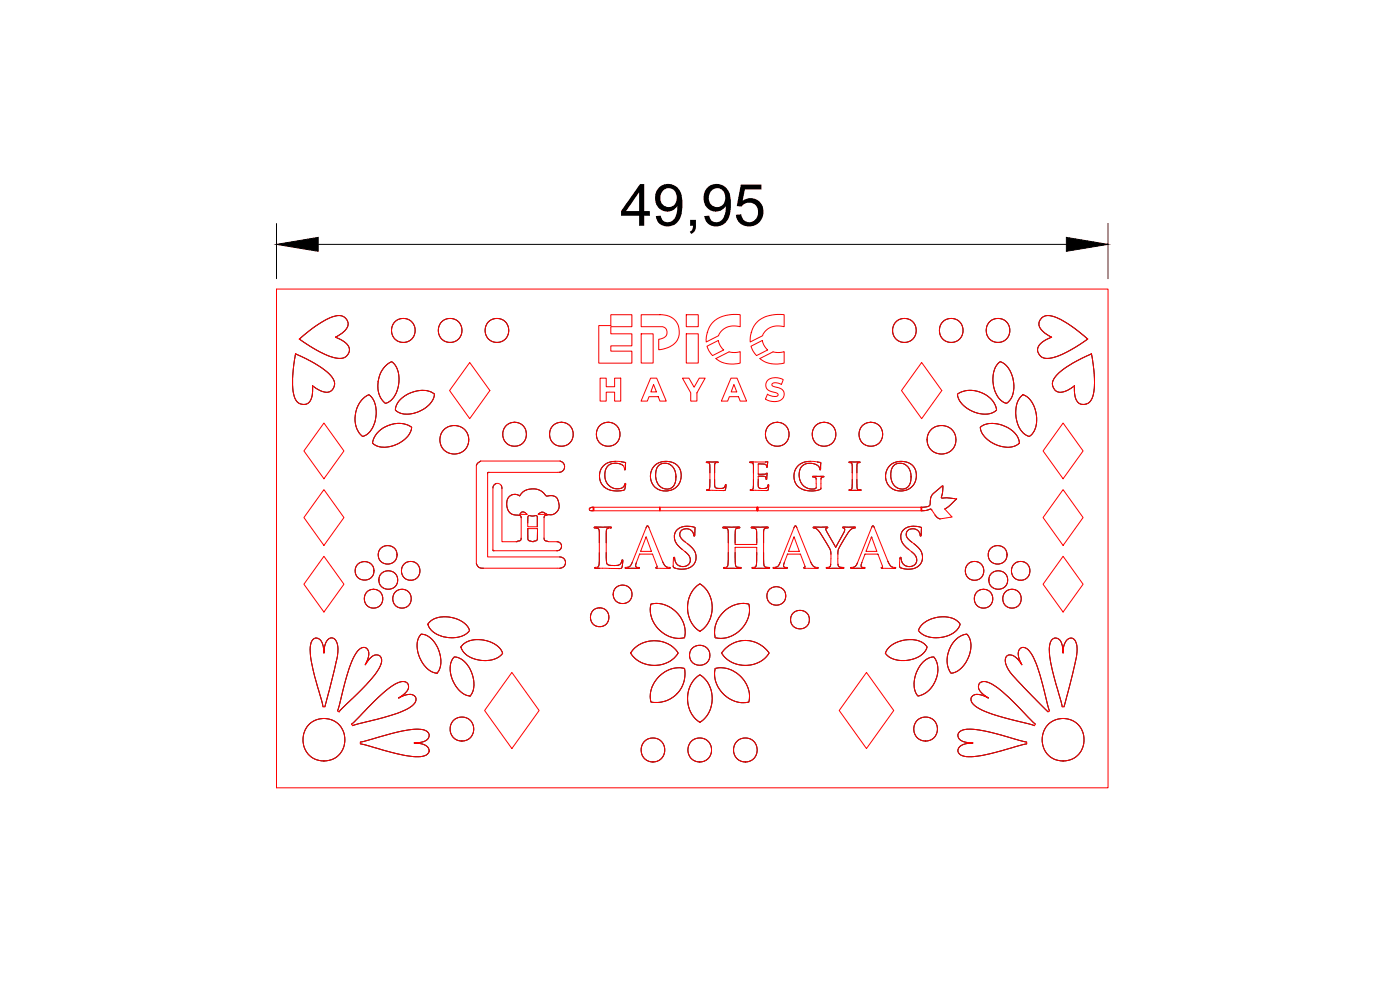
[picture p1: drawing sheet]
<svg xmlns="http://www.w3.org/2000/svg" width="841mm" height="594mm" viewBox="0 0 841 594" stroke-linecap="round" stroke-linejoin="round" font-family="sans-serif">
<defs><g id="words">
<text font-size="34.9" x="373" y="136">49,95</text>
</g></defs>
<!-- layer: PDF_Capa 1 -->
<g fill="none" stroke="#000" stroke-width=".6">
<path d="M626 191a13 13 0 0 1 13 2 56 56 0 0 1 14 11 69 69 0 0 1-23 11 5 5 0 0 1-6-3 5 5 0 0 1 3-7l5-2a11 11 0 0 1-8-9zM178 213a68 68 0 0 1 21 13 5 5 0 0 1 1 8 5 5 0 0 1-7 1l-5-3a11 11 0 0 1-4 11 6 6 0 0 1-8-7 75 75 0 0 1 2-23zM180 204v-1a63 63 0 0 1 22-13 5 5 0 0 1 7 3 5 5 0 0 1-3 6l-5 4a11 11 0 0 1 9 7 6 6 0 0 1-8 5 71 71 0 0 1-22-11zM232 220v-1a2.5 2.5 0 0 1 5-1 17 17 0 0 1-4 24 2.4 2.4 0 0 1-4-2 17 17 0 0 1 3-20zM600 218a3 3 0 0 1 4 1 18 18 0 0 1 2 22 3 3 0 0 1-5-1 18 18 0 0 1-1-22zM575 237a16 16 0 0 1 24 9 16 16 0 0 1-20-2l-3-3zM613 238a3 3 0 0 1 5 1 18 18 0 0 1 2 22 3 3 0 0 1-5-1 18 18 0 0 1-2-22zM635 225a77 77 0 0 1 21-12 64 64 0 0 1 0 26 5 5 0 0 1-6 4 5 5 0 0 1-4-6l-1-5a11 11 0 0 1-10 3h-1a6 6 0 0 1 1-10zM217 240l2-1a2.5 2.5 0 0 1 4-1 17 17 0 0 1-4 24 2.9 2.9 0 0 1-4-3 17 17 0 0 1 2-19zM228 259a16 16 0 0 1 19-2 17 17 0 0 1-17 12 7 7 0 0 1-6-3l1-4zM240 240a17 17 0 0 1 21-3 17 17 0 0 1-18 12l-2-1a3 3 0 0 1-3-1 3 3 0 0 1 0-4zM589 257a17 17 0 0 1 21 4l1 1a3 3 0 0 1 1 4 3 3 0 0 1-3 2 17 17 0 0 1-20-11z"/>
<path d="M289 277l-2 1-1 2M336 277a3 3 0 0 1 3 3 3 3 0 0 1-3 4M370 277a9 9 0 0 0-10 9 9 9 0 0 0 11 9h1a2.6 2.6 0 0 0 3-2l1-3a6 6 0 0 1-6 4 6 6 0 0 1-6-4 7 7 0 0 1 4-12h4l2 2M373 277l3 1-1 4M393 280a9 9 0 0 1 11-2 9 9 0 0 1 5 10 9 9 0 0 1-13 6 9 9 0 0 1-3-14zM396 280a7 7 0 0 1 7-1 7 7 0 0 1 3 7 6 6 0 0 1-5 8 6 6 0 0 1-7-6v-5zM430 278l-1 1v5M431 278h-7h1a3 3 0 0 1 1 4v2M453 277l-3 1a2.3 2.3 0 0 1 3 1 2.3 2.3 0 0 1 0 2v3M460 278l1-1v4a2.5 2.5 0 0 0-4-2h-2M487 277a9 9 0 0 0-10 9 9 9 0 0 0 10 9h3a2.2 2.2 0 0 0 3-2M491 278h2v4a7 7 0 0 0-10-3 7 7 0 0 0-2 10 7 7 0 0 0 9 4"/>
<path d="M535 280a9 9 0 0 1 10-2 9 9 0 0 1 5 10 9 9 0 0 1-13 6 9 9 0 0 1-2-14zM537 280a7 7 0 0 1 7-1 7 7 0 0 1 3 7 6 6 0 0 1-5 8 6 6 0 0 1-7-6v-3a7 7 0 0 1 2-5zM294 284h-1v1M298 291l-1 1-1 1M301 292l1 2M425 294l1 1M426 288v5v1M429 288v2a2.8 2.8 0 0 0 1 3 2.8 2.8 0 0 0 3 0h2l1-2v3l-2 1M451 294l2 1M453 288v5l-1 1M455 285h4l2-1-1 4a2.6 2.6 0 0 0-4-2h-1M455 288v3a2.3 2.3 0 0 0 1 2 2.3 2.3 0 0 0 3 0 2.5 2.5 0 0 0 3-2v3l-2 1"/>
<path d="M490 288v-1l-2-1h7l-1 1-1 1M512 284v-3a1.9 1.9 0 0 0 0-2 1.9 1.9 0 0 0-2-1h7h-1a3 3 0 0 0-1 4v2M512 288v5l-1 1M515 288v3a2.3 2.3 0 0 0 0 3 2.3 2.3 0 0 0 2 0h-7M566 292l-6 5a9 9 0 0 0-1 6 5 5 0 0 1-6 2M566 292v7l8 1M575 300l-7 6M315 308h-1l-2 1M317 314l1-4h4l1 6M317 318v5a3 3 0 0 0 3 2 3 3 0 0 0 3-2v-5h-1M323 309a3 3 0 0 1 6 0M327 311v-1l2-1a6 6 0 0 0 7-4 6 6 0 0 0-5-7h-3a10 10 0 0 0-16 0 5 5 0 0 0-6 0 5 5 0 0 0-1 6 6 6 0 0 0 7 6l1 1"/>
<path d="M354 306l2 1M356 305h-2M365 317a11 11 0 0 0-1 8v1M367 317h-10a2.8 2.8 0 0 1 3 1 2.8 2.8 0 0 1 0 3v5M390 317v-1a1 1 0 0 0-2 0 .8 .8 0 0 0 0 1M479 317l-1-1a.8 .8 0 0 0-1 0 .8 .8 0 0 0 0 1M525 317v-1a.8 .8 0 0 0-1 0 .8 .8 0 0 0-1 1M560 306a1.5 1.5 0 0 0-3 0l-3 1M562 309l3 3M286 339a4 4 0 0 0 4 2M296 330l1 1M313 323a2.3 2.3 0 0 1-2 2h-1"/>
<path d="M327 323a2.1 2.1 0 0 0 2 2M335 325a2.7 2.7 0 0 1 2 3 2.7 2.7 0 0 1-3 3M336 335a3 3 0 0 1 4 3 3 3 0 0 1-4 3M360 332v7l-1 2M364 332v1a5 5 0 0 0 2 6 6 6 0 0 0 7-2l1-1v5l-2 1M380 338l-2 2-1 1M382 338a1.4 1.4 0 0 0 0 2 1.4 1.4 0 0 0 1 1M384 333h.1M385 331h.1M388 323h.1M391 331h.1M392 333h.1"/>
<path d="M398 337l1 3 2 1M411 331a5 5 0 0 1 4 5 5 5 0 0 1-4 4 5 5 0 0 1-6-5v1M412 326l-1-1a4 4 0 0 1-1-7 4 4 0 0 1 7 3v1l1-5a9 9 0 0 0-13 3 9 9 0 0 0 5 10M413 326a9 9 0 0 1 3 14 10 10 0 0 1-12 0M438 332l-1 6a2.5 2.5 0 0 1-1 3M438 326v-6a2.7 2.7 0 0 0-1-2 2.7 2.7 0 0 0-3-1h1h9l-2 1v8M442 332v6a2.9 2.9 0 0 0 3 3h-10M442 327h.1M442 329h.1M454 329h1M455 327h-1M455 326v-2a9 9 0 0 0-2-7h-2h11h-2a11 11 0 0 0-1 8v1"/>
<path d="M455 332l-1 7-1 2M459 332v5a3 3 0 0 0 0 3 3 3 0 0 0 3 1h-10M469 338a4 4 0 0 1-3 3M471 338a1.4 1.4 0 0 0 0 2 1.4 1.4 0 0 0 1 1M473 333h.1M474 331h.1M477 323h.1M480 331h.1M481 333h.1M487 337l1 3 2 1M499 339l-1 2M499 333v-3l-2-3a22 22 0 0 0-8-10h8l-1 1v1l6 10 5-9a1.6 1.6 0 0 0 1-2 1.6 1.6 0 0 0-2-1h8a8 8 0 0 0-6 6l-4 7-1 3"/>
<path d="M503 339a3 3 0 0 0 4 2 5 5 0 0 1-5 0h-6h1M515 338l-1 2-2 1M518 338a1.4 1.4 0 0 0-1 2 1.4 1.4 0 0 0 2 1M520 333h.1M520 331h.1M523 323h1M527 331h.1M527 333h1M533 337l2 3 1 1M547 331a5 5 0 0 1 3 6 5 5 0 0 1-5 3 5 5 0 0 1-4-5v1M548 326l-1-1a4 4 0 0 1-1-7 4 4 0 0 1 7 3v1l1-5a9 9 0 0 0-13 3 9 9 0 0 0 5 10M549 326a8 8 0 0 1 2 15l-5 1a6 6 0 0 1-6-2"/>
<path d="M358 341h-1h3M376 341h8M395 340l-1 1h1M402 341h1h-2M418 353l2-2a17 17 0 0 1 0 28 18 18 0 0 1-2-26zM465 341h8M484 340l-1 1h1M491 341h-1M511 341h9h-1M530 340l-1 1h1M538 341h-1M258 374a17 17 0 0 1 24 4v1a17 17 0 0 1-20 2 10 10 0 0 1-5-6z"/>
<path d="M391 363a17 17 0 0 1 20 20 17 17 0 0 1-20-20zM435 368a16 16 0 0 1 15-5 18 18 0 0 1-20 20 16 16 0 0 1 5-15zM554 375a18 18 0 0 1 22-1 3 3 0 0 1-1 5 18 18 0 0 1-23 0v-1zM253 381a16 16 0 0 1 12 15l-1 5a3 3 0 0 1-1 3 3 3 0 0 1-4 0 17 17 0 0 1-7-22zM273 395a16 16 0 0 1 12 15v2a10 10 0 0 1-3 6 17 17 0 0 1-12-18l1-3zM278 387a17 17 0 0 1 24 5 17 17 0 0 1-22 2l-2-4a1.7 1.7 0 0 1 0-3zM381 390a18 18 0 0 1 26 2 17 17 0 0 1-28 0zM435 390a17 17 0 0 1 27 2 17 17 0 0 1-28 0zM534 389a18 18 0 0 1 22-2 3 3 0 0 1-1 5 17 17 0 0 1-23 1v-1zM555 397a8 8 0 0 1 6-2 16 16 0 0 1-10 23 17 17 0 0 1 4-21zM573 385l5-3a2.8 2.8 0 0 1 3-1 2.8 2.8 0 0 1 2 3 17 17 0 0 1-11 20 2.8 2.8 0 0 1-2-3 17 17 0 0 1 3-16zM396 406a15 15 0 0 1 15-4 17 17 0 0 1-20 20 17 17 0 0 1 5-16z"/>
<path d="M417 408l3-3a17 17 0 0 1 0 29 18 18 0 0 1-3-26zM430 402a17 17 0 0 1 20 20 17 17 0 0 1-20-20zM194 425l-1-4a126 126 0 0 1-7-32l1-2a4 4 0 0 1 3-4 4 4 0 0 1 4 4l1 5v-4a4 4 0 0 1 6-4 14 14 0 0 1 1 13l-7 28M203 427l1-3a130 130 0 0 1 10-32l1-1a4 4 0 0 1 5-2 4 4 0 0 1 1 5l-2 5 3-3a4 4 0 0 1 4-3 4 4 0 0 1 3 3v1a21 21 0 0 1-7 12l-18 19M211 435l3-2a171 171 0 0 1 23-22l3-1a4 4 0 0 1 5 1 4 4 0 0 1-1 5l-5 3h2a6 6 0 0 1 9 0l-1 3a22 22 0 0 1-12 7l-25 7M622 435l-2-2a164 164 0 0 0-24-22l-1-1a4 4 0 0 0-5-1 4 4 0 0 0-2 4l1 3 5 3h-1a7 7 0 0 0-10 0l1 2a17 17 0 0 0 10 7l27 8M630 427l-1-3a158 158 0 0 0-9-31l-2-2a4 4 0 0 0-4-2 4 4 0 0 0-2 5l2 5-2-2a5 5 0 0 0-7-3 8 8 0 0 0 1 9l9 10 15 15M638 425l-1-4a163 163 0 0 1-7-31l1-3a4 4 0 0 1 3-4 4 4 0 0 1 4 4l1 5 1-5a4 4 0 0 1 3-4 4 4 0 0 1 4 4v4l-1 5-7 29M216 446l4-1a170 170 0 0 1 31-7h2a4 4 0 0 1 4 2 4 4 0 0 1 0 4l-3 2h-5h1a7 7 0 0 1 8 5l-2 3a30 30 0 0 1-18-1l-22-6M617 446l-4-1a131 131 0 0 0-32-7h-1a4 4 0 0 0-5 4 4 4 0 0 0 4 4h5h-1a7 7 0 0 0-8 5l3 3a30 30 0 0 0 17-1l22-6"/>
<circle cx="242" cy="198" r="7"/>
<circle cx="270" cy="198" r="7"/>
<circle cx="299" cy="198" r="7"/>
<circle cx="543" cy="198" r="7"/>
<circle cx="571" cy="198" r="7"/>
<circle cx="600" cy="198" r="7"/>
<circle cx="273" cy="264" r="9"/>
<circle cx="309" cy="261" r="7"/>
<circle cx="337" cy="261" r="7"/>
<circle cx="365" cy="261" r="7"/>
<circle cx="467" cy="261" r="7"/>
<circle cx="495" cy="261" r="7"/>
<circle cx="523" cy="261" r="7"/>
<circle cx="566" cy="264" r="9"/>
<circle cx="233" cy="333" r="6"/>
<circle cx="599" cy="333" r="6"/>
<circle cx="219" cy="343" r="6"/>
<circle cx="224" cy="360" r="6"/>
<circle cx="233" cy="348" r="6"/>
<circle cx="241" cy="360" r="6"/>
<circle cx="247" cy="343" r="6"/>
<circle cx="374" cy="357" r="6"/>
<circle cx="466" cy="358" r="6"/>
<circle cx="585" cy="343" r="6"/>
<circle cx="591" cy="360" r="6"/>
<circle cx="600" cy="348" r="6"/>
<circle cx="608" cy="360" r="6"/>
<circle cx="613" cy="343" r="6"/>
<circle cx="360" cy="371" r="6"/>
<circle cx="481" cy="372" r="6"/>
<circle cx="420" cy="394" r="6"/>
<circle cx="278" cy="438" r="7"/>
<circle cx="556" cy="438" r="7"/>
<circle cx="195" cy="444" r="13"/>
<circle cx="392" cy="451" r="7"/>
<circle cx="420" cy="451" r="7"/>
<circle cx="448" cy="451" r="7"/>
<circle cx="639" cy="444" r="13"/>
</g>
<g fill="none" stroke="#f00" stroke-width=".6">
<path d="M166 174h500v299h-500zM626 191a8 8 0 0 1 10 0 88 88 0 0 1 17 13 69 69 0 0 1-23 11 5 5 0 0 1-6-3 5 5 0 0 1 3-7l5-2a11 11 0 0 1-8-9zM178 213h.1M178 212v1a68 68 0 0 1 21 13 5 5 0 0 1 1 8 5 5 0 0 1-7 1l-5-3a11 11 0 0 1-4 11 6 6 0 0 1-8-7 83 83 0 0 1 2-24zM180 204v-1a63 63 0 0 1 22-13 5 5 0 0 1 7 3 5 5 0 0 1-3 6l-5 4a11 11 0 0 1 9 7 6 6 0 0 1-8 5 76 76 0 0 1-22-11zM180 204h.1M232 220v-1a2.5 2.5 0 0 1 5-1 17 17 0 0 1-4 24 2.4 2.4 0 0 1-4-2 17 17 0 0 1 3-20zM282 218l12 17-12 16-12-16zM554 218l12 17-12 16-12-16zM600 218a3 3 0 0 1 4 1 18 18 0 0 1 2 22 3 3 0 0 1-5-1 18 18 0 0 1-1-22zM653 204h.1M575 237a16 16 0 0 1 24 9 16 16 0 0 1-20-2l-3-3z"/>
<path d="M613 238a3 3 0 0 1 5 1 18 18 0 0 1 2 22 3 3 0 0 1-5-1 18 18 0 0 1-2-22zM635 225a85 85 0 0 1 21-13v1a64 64 0 0 1 0 26 5 5 0 0 1-6 4 5 5 0 0 1-4-6l-1-5a11 11 0 0 1-10 3h-1a6 6 0 0 1 1-10zM195 254l12 17-12 17-12-17zM217 240l2-1a2.5 2.5 0 0 1 4-1 17 17 0 0 1-4 24 2.9 2.9 0 0 1-4-3 17 17 0 0 1 2-19zM228 259a16 16 0 0 1 19-2 17 17 0 0 1-17 12 7 7 0 0 1-6-3l1-4zM240 240a17 17 0 0 1 21-3 17 17 0 0 1-18 12l-2-1a3 3 0 0 1-3-1 3 3 0 0 1 0-4zM589 257a17 17 0 0 1 21 4l1 1a3 3 0 0 1 1 4 3 3 0 0 1-3 2 17 17 0 0 1-20-11zM639 254l12 17-12 17-12-17zM393 280a9 9 0 0 1 11-2 9 9 0 0 1 5 10 9 9 0 0 1-13 6 9 9 0 0 1-3-14zM396 280a7 7 0 0 1 7-1 7 7 0 0 1 3 7 6 6 0 0 1-5 8 6 6 0 0 1-7-6v-5zM430 278h1h-7h1a1.8 1.8 0 0 1 1 3v11v2M430 278l-1 2v10a2.8 2.8 0 0 0 1 3 2.8 2.8 0 0 0 3 0h2l1-2v4h-8"/>
<path d="M491 277a10 10 0 0 0-14 8 9 9 0 0 0 12 10h1a2.2 2.2 0 0 0 3-2v-4a2.2 2.2 0 0 1 2-3h-7a2.1 2.1 0 0 1 2 1 2.1 2.1 0 0 1 0 2v2M491 278h2v4a7 7 0 0 0-10-3 7 7 0 0 0-2 10 7 7 0 0 0 9 4v-2M510 278h7h-1a1.7 1.7 0 0 0-1 3v10a2.3 2.3 0 0 0 0 3 2.3 2.3 0 0 0 2 0h-7a2.4 2.4 0 0 0 2-3v-10a1.9 1.9 0 0 0 0-2 1.9 1.9 0 0 0-2-1zM535 280a9 9 0 0 1 10-2 9 9 0 0 1 5 10 9 9 0 0 1-13 6 9 9 0 0 1-2-14zM537 280a7 7 0 0 1 7-1 7 7 0 0 1 3 7 6 6 0 0 1-5 8 6 6 0 0 1-7-6v-3a7 7 0 0 1 2-5zM195 294l12 17-12 17-12-17zM298 290h2l1 1M298 291l-1 1-1 1v38h38a2.7 2.7 0 0 0 3-3 2.7 2.7 0 0 0-2-3h-6M301 292l1 1v32h9a1.4 1.4 0 0 0 2-2v-12l-1-1a7 7 0 0 1-7-3 7 7 0 0 1 0-8l2-2a5 5 0 0 1 5 1 10 10 0 0 1 16 0 5 5 0 0 1 6 1 5 5 0 0 1 2 5 6 6 0 0 1-7 5l-2 1v1v12a2.1 2.1 0 0 0 2 2M336 284h-43v51h43a4 4 0 0 1 4 4 4 4 0 0 1-5 2M336 284a3 3 0 0 0 3-3 3 3 0 0 0-3-4h-47l-2 1-1 2v59a4 4 0 0 0 4 2h45M362 280a13 13 0 0 1 14-2l-1 4a5 5 0 0 0-6-4 7 7 0 0 0-5 10 7 7 0 0 0 11 4l1-2a3 3 0 0 1-1 4 3 3 0 0 1-3 1 9 9 0 0 1-10-4 9 9 0 0 1 0-11z"/>
<path d="M426 294h-1h3M452 294h-1h3M452 294l1-3v-10a2.1 2.1 0 0 0-3-3l11-1v4a2.5 2.5 0 0 0-4-2h-2v6h4l2-1-1 4a2.6 2.6 0 0 0-4-2h-1v5a2.3 2.3 0 0 0 1 2 2.3 2.3 0 0 0 3 0 2.5 2.5 0 0 0 3-2l-1 4h-7M639 294l12 17-12 17-12-17zM313 308l1-1 3 2h-5zM317 318h6v5a3 3 0 0 1-3 2 3 3 0 0 1-3-2zM317 310h6v6h-6zM323 309a3 3 0 0 1 6 0zM356 305h-2v1l2 1h198l3-1a1.5 1.5 0 0 1 3 0l2 4 2 2 8-1M356 305h1v2h-1zM356 305h197M396 305h1v2h-1z"/>
<path d="M407 318a10 10 0 0 1 11-1l-1 4v1a4 4 0 0 0-4-4 4 4 0 0 0-5 3l1 2 1 1a14 14 0 0 1 8 12 9 9 0 0 1-14 4l1-5a5 5 0 0 0 4 5 5 5 0 0 0 6-3 6 6 0 0 0-4-6 10 10 0 0 1-5-11zM455 305v2v-2v2v-2zM524 316h1v1l8 20a5 5 0 0 0 5 4h-9l1-1-3-7h-7l-2 5a1.9 1.9 0 0 0-1 2 1.9 1.9 0 0 0 3 1h-9a5 5 0 0 0 4-3zM553 305h1a3 3 0 0 0 5-2 7 7 0 0 1 2-7l5-4v7l9 1-7 6 4 5M553 305h1v2h-1zM195 334l12 17-12 17-12-17zM388 323l3 8h-6zM477 323l3 8h-6zM503 336v-3a29 29 0 0 1 7-14l1-1 3-1h-7h-1a1.8 1.8 0 0 1 2 2 1.8 1.8 0 0 1-1 1l-5 9-6-10v-1l1-1h-9a9 9 0 0 1 6 6l5 8v6a2.7 2.7 0 0 1-3 4h6a5 5 0 0 0 5 0 3 3 0 0 1-3-1 3 3 0 0 1-1-3v-1M523 323l4 8h-7zM540 340l1-5a5 5 0 0 0 4 5 5 5 0 0 0 6-3 7 7 0 0 0-4-6 10 10 0 0 1-5-11 9 9 0 0 1 12-3l-1 4v1a4 4 0 0 0-4-4 4 4 0 0 0-5 3l1 2 1 1a14 14 0 0 1 8 12 9 9 0 0 1-14 4M639 334l12 17-12 17-12-17z"/>
<path d="M359 341h-2h16l1-1v-4a5 5 0 0 1-6 4 3 3 0 0 1-3-1 3 3 0 0 1-1-4v-11a10 10 0 0 1 1-7h2h-10a2.8 2.8 0 0 1 3 1 2.8 2.8 0 0 1 0 3v17v2l-1 1M401 341h2h-9l1-1-3-7h-8l-2 5a1.7 1.7 0 0 0 0 2 1.7 1.7 0 0 0 2 1h-8a5 5 0 0 0 4-3l8-21a.7 .7 0 0 1 1-1 .7 .7 0 0 1 1 0l8 22 1 2 2 1M418 353l2-2a17 17 0 0 1 0 28 18 18 0 0 1-2-26zM453 341h-1h10a3 3 0 0 1-3-1 3 3 0 0 1 0-3v-13a10 10 0 0 1 1-7h2h-10h-1a2.9 2.9 0 0 1 3 1 2.9 2.9 0 0 1 1 3l-1 6h-12v-9v-1h2h-9h-1a2.9 2.9 0 0 1 3 1 2.9 2.9 0 0 1 1 3l-1 17a2.6 2.6 0 0 1-2 3h10a3 3 0 0 1-3-1 3 3 0 0 1 0-3v-8h12v10l-1 2M490 341h1h-8l1-1-3-7h-8l-2 5a1.9 1.9 0 0 0 0 2 1.9 1.9 0 0 0 2 1h-9a5 5 0 0 0 5-3l8-21a.7 .7 0 0 1 1-1l9 22 1 2 2 1M258 374a17 17 0 0 1 24 4v1a17 17 0 0 1-20 2 10 10 0 0 1-5-6zM391 363a17 17 0 0 1 20 20 17 17 0 0 1-20-20zM435 368a16 16 0 0 1 15-5 18 18 0 0 1-20 20 16 16 0 0 1 5-15zM554 375a18 18 0 0 1 22-1 3 3 0 0 1-1 5 18 18 0 0 1-23 0v-1zM188 384a4 4 0 0 1 4 0 4 4 0 0 1 2 3l1 5v-4a4 4 0 0 1 6-4 14 14 0 0 1 1 13l-7 28h-1l-1-4a126 126 0 0 1-7-32zM215 391a4 4 0 0 1 5-2 4 4 0 0 1 1 5l-2 5 3-3a4 4 0 0 1 4-3 4 4 0 0 1 3 3v1a21 21 0 0 1-7 12l-18 19-1-1 1-3a130 130 0 0 1 10-32zM253 381a16 16 0 0 1 12 15l-1 5a3 3 0 0 1-1 3 3 3 0 0 1-4 0 17 17 0 0 1-7-22z"/>
<path d="M273 395a16 16 0 0 1 12 15v2a10 10 0 0 1-3 6 17 17 0 0 1-12-18l1-3zM278 387a17 17 0 0 1 24 5 17 17 0 0 1-22 2l-2-4a1.7 1.7 0 0 1 0-3zM381 390a18 18 0 0 1 26 2 17 17 0 0 1-28 0zM435 390a17 17 0 0 1 27 2 17 17 0 0 1-28 0zM534 389a18 18 0 0 1 22-2 3 3 0 0 1-1 5 17 17 0 0 1-23 1v-1zM555 397a8 8 0 0 1 6-2 16 16 0 0 1-10 23 17 17 0 0 1 4-21zM573 385l5-3a2.8 2.8 0 0 1 3-1 2.8 2.8 0 0 1 2 3 17 17 0 0 1-11 20 2.8 2.8 0 0 1-2-3 17 17 0 0 1 3-16zM605 394a5 5 0 0 1 7 3l2 2-1-1a6 6 0 0 1 1-9h2a18 18 0 0 1 7 11l7 27v1l-19-19-5-7a7 7 0 0 1-1-8zM632 384a4 4 0 0 1 4 0 4 4 0 0 1 2 4l1 4 1-5a4 4 0 0 1 3-4 4 4 0 0 1 4 4v4l-1 5-7 29h-1l-1-4a163 163 0 0 1-7-31l1-4zM307 404l17 23-17 23-16-23zM396 406a15 15 0 0 1 15-4 17 17 0 0 1-20 20 17 17 0 0 1 5-16zM417 408l3-3a17 17 0 0 1 0 29 18 18 0 0 1-3-26z"/>
<path d="M430 402a17 17 0 0 1 20 20 17 17 0 0 1-20-20zM521 404l16 23-16 23-17-23zM589 410l2-1a21 21 0 0 1 12 8l19 18-1 1-3-1a130 130 0 0 1-32-10l-1-1a4 4 0 0 1-1-5 4 4 0 0 1 4-2l6 2-4-3a4 4 0 0 1-1-6zM225 421l6-6a16 16 0 0 1 12-6 4 4 0 0 1 3 4 4 4 0 0 1-3 4l-4 2h2a6 6 0 0 1 9 0l-1 3a22 22 0 0 1-12 7l-25 7-1-1zM576 440l1-1a22 22 0 0 1 14 0l26 7v1l-3 1a132 132 0 0 1-33 7l-1-1a4 4 0 0 1-4-3 4 4 0 0 1 3-4l5-1h-4a4 4 0 0 1-4-2 4 4 0 0 1 0-4zM216 446l4-1a170 170 0 0 1 31-7h2a4 4 0 0 1 4 2 4 4 0 0 1 0 4l-3 2h-5h1a7 7 0 0 1 8 5l-2 3a30 30 0 0 1-18-1l-22-6z"/>
<circle cx="242" cy="198" r="7"/>
<circle cx="270" cy="198" r="7"/>
<circle cx="299" cy="198" r="7"/>
<circle cx="543" cy="198" r="7"/>
<circle cx="571" cy="198" r="7"/>
<circle cx="600" cy="198" r="7"/>
<circle cx="273" cy="264" r="9"/>
<circle cx="309" cy="261" r="7"/>
<circle cx="337" cy="261" r="7"/>
<circle cx="365" cy="261" r="7"/>
<circle cx="467" cy="261" r="7"/>
<circle cx="495" cy="261" r="7"/>
<circle cx="523" cy="261" r="7"/>
<circle cx="566" cy="264" r="9"/>
<circle cx="233" cy="333" r="6"/>
<circle cx="599" cy="333" r="6"/>
<circle cx="219" cy="343" r="6"/>
<circle cx="224" cy="360" r="6"/>
<circle cx="233" cy="348" r="6"/>
<circle cx="241" cy="360" r="6"/>
<circle cx="247" cy="343" r="6"/>
<circle cx="374" cy="357" r="6"/>
<circle cx="466" cy="358" r="6"/>
<circle cx="585" cy="343" r="6"/>
<circle cx="591" cy="360" r="6"/>
<circle cx="600" cy="348" r="6"/>
<circle cx="608" cy="360" r="6"/>
<circle cx="613" cy="343" r="6"/>
<circle cx="360" cy="371" r="6"/>
<circle cx="481" cy="372" r="6"/>
<circle cx="420" cy="394" r="6"/>
<circle cx="278" cy="438" r="7"/>
<circle cx="556" cy="438" r="7"/>
<circle cx="195" cy="444" r="13"/>
<circle cx="392" cy="451" r="7"/>
<circle cx="420" cy="451" r="7"/>
<circle cx="448" cy="451" r="7"/>
<circle cx="639" cy="444" r="13"/>
</g>
<g fill="none" stroke="#f40000" stroke-width=".6">
<path d="M360 196h7v-7h13v7h-13v5h13v7h-13v3h13v7h-20zM385 189h11a10 10 0 0 1 12 10 10 10 0 0 1-10 11h-2v-6a4 4 0 0 0 4-2 4 4 0 0 0-1-5l-1-1h-13zM412 189h7v7h-7zM428 194a21 21 0 0 1 17-5v7a10 10 0 0 0-13 6l-8 3 1-7zM455 193a22 22 0 0 1 16-4v7a10 10 0 0 0-13 6l-7 3v-5a14 14 0 0 1 4-7zM385 201h7v17h-7zM412 201h7v17h-7zM430 215l8-4 3 1 4-1v7a17 17 0 0 1-15-3zM434 210l-6 4-3-6 7-4 1 4 2 2M451 208l7-4 1 3 2 3-7 4zM456 215l8-4 4 1 3-1v7a17 17 0 0 1-15-3zM360 227h4v5h5v-5h4v14h-4v-5h-5v5h-4z"/>
<path d="M391 227h3l6 14h-4l-1-3h-5l-1 3h-4zM393 231l1 4h-3zM410 227h4l3 6 3-6h4l-5 9v5h-4v-5zM439 227h4l6 14h-4l-1-3h-6l-1 3h-4zM441 231l2 4h-4zM465 238l-4-1-1 3a7 7 0 0 0 11-3 4 4 0 0 0-5-4 1.7 1.7 0 0 1-2-2 4 4 0 0 1 5 0l2-3a7 7 0 0 0-11 3 5 5 0 0 0 6 5 1.4 1.4 0 0 1 1 1 1.4 1.4 0 0 1-2 1"/>
</g>
<g fill="#f40000" stroke="#f40000" stroke-width=".6">
<circle cx="425" cy="200" r=".1"/>
<circle cx="451" cy="200" r=".1"/>
</g>
<!-- layer: 0 -->
<path d="M166 134v33M666 134v33M191 147h450" fill="none" stroke="#000" stroke-width=".6"/>
<path d="M166 147l25-4v8zM641 143l25 4-25 4z" fill="#000" stroke="#000" stroke-width=".6"/>
<use href="#words"/>
</svg>
